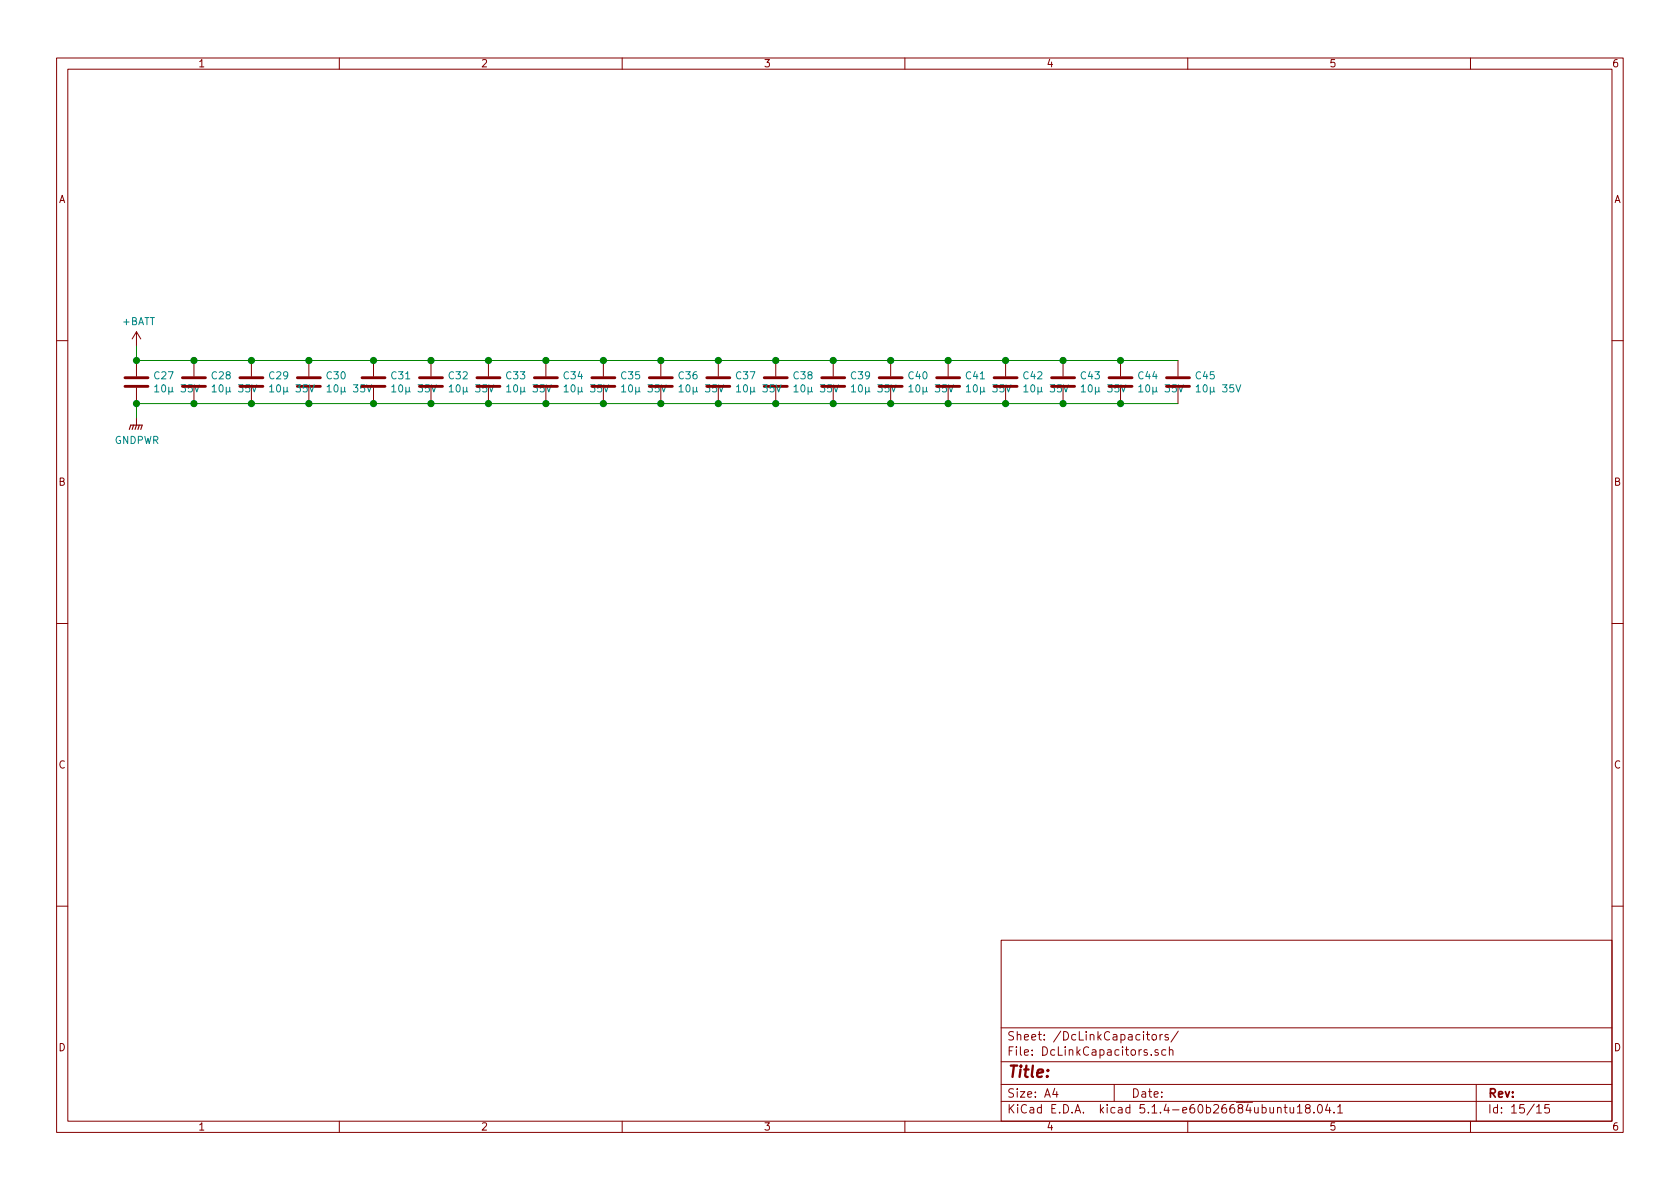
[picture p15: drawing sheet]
EESchema Schematic File Version 4
LIBS:CaroFocIw-cache
EELAYER 30 0
EELAYER END
$Descr A4 11693 8268
encoding utf-8
Sheet 15 15
Title ""
Date ""
Rev ""
Comp ""
Comment1 ""
Comment2 ""
Comment3 ""
Comment4 ""
$EndDescr
$Comp
L Device:C C27
U 1 1
P 950 2650
F 0 "C27" H 1065 2696 50  0000 L CNN
F 1 "10µ 35V" H 1065 2605 50  0000 L CNN
F 2 "Capacitor_SMD:C_1206_3216Metric" H 988 2500 50  0001 C CNN
F 3 "~" H 950 2650 50  0001 C CNN
	1    950  2650
	1    0    0    -1  
$EndComp
$Comp
L power:+BATT #PWR084
U 1 1
P 950 2400
F 0 "#PWR084" H 950 2250 50  0001 C CNN
F 1 "+BATT" H 965 2573 50  0000 C CNN
F 2 "" H 950 2400 50  0001 C CNN
F 3 "" H 950 2400 50  0001 C CNN
	1    950  2400
	1    0    0    -1  
$EndComp
$Comp
L power:GNDPWR #PWR085
U 1 1
P 950 2900
F 0 "#PWR085" H 950 2700 50  0001 C CNN
F 1 "GNDPWR" H 954 2746 50  0000 C CNN
F 2 "" H 950 2850 50  0001 C CNN
F 3 "" H 950 2850 50  0001 C CNN
	1    950  2900
	1    0    0    -1  
$EndComp
Wire Wire Line
	950  2400 950  2500
Wire Wire Line
	950  2900 950  2800
Connection ~ 950  2800
Connection ~ 950  2500
Wire Wire Line
	950  2800 1350 2800
Wire Wire Line
	950  2500 1350 2500
$Comp
L Device:C C28
U 1 1
P 1350 2650
F 0 "C28" H 1465 2696 50  0000 L CNN
F 1 "10µ 35V" H 1465 2605 50  0000 L CNN
F 2 "Capacitor_SMD:C_1206_3216Metric" H 1388 2500 50  0001 C CNN
F 3 "~" H 1350 2650 50  0001 C CNN
	1    1350 2650
	1    0    0    -1  
$EndComp
Connection ~ 1350 2500
Wire Wire Line
	1350 2500 1750 2500
Connection ~ 1350 2800
Wire Wire Line
	1350 2800 1750 2800
$Comp
L Device:C C29
U 1 1
P 1750 2650
F 0 "C29" H 1865 2696 50  0000 L CNN
F 1 "10µ 35V" H 1865 2605 50  0000 L CNN
F 2 "Capacitor_SMD:C_1206_3216Metric" H 1788 2500 50  0001 C CNN
F 3 "~" H 1750 2650 50  0001 C CNN
	1    1750 2650
	1    0    0    -1  
$EndComp
Connection ~ 1750 2500
Wire Wire Line
	1750 2500 2150 2500
Connection ~ 1750 2800
Wire Wire Line
	1750 2800 2150 2800
$Comp
L Device:C C30
U 1 1
P 2150 2650
F 0 "C30" H 2265 2696 50  0000 L CNN
F 1 "10µ 35V" H 2265 2605 50  0000 L CNN
F 2 "Capacitor_SMD:C_1206_3216Metric" H 2188 2500 50  0001 C CNN
F 3 "~" H 2150 2650 50  0001 C CNN
	1    2150 2650
	1    0    0    -1  
$EndComp
Connection ~ 2150 2500
Wire Wire Line
	2150 2500 2600 2500
Connection ~ 2150 2800
Wire Wire Line
	2150 2800 2600 2800
$Comp
L Device:C C31
U 1 1
P 2600 2650
F 0 "C31" H 2715 2696 50  0000 L CNN
F 1 "10µ 35V" H 2715 2605 50  0000 L CNN
F 2 "Capacitor_SMD:C_1206_3216Metric" H 2638 2500 50  0001 C CNN
F 3 "~" H 2600 2650 50  0001 C CNN
	1    2600 2650
	1    0    0    -1  
$EndComp
Connection ~ 2600 2500
Wire Wire Line
	2600 2500 3000 2500
Connection ~ 2600 2800
Wire Wire Line
	2600 2800 3000 2800
$Comp
L Device:C C32
U 1 1
P 3000 2650
F 0 "C32" H 3115 2696 50  0000 L CNN
F 1 "10µ 35V" H 3115 2605 50  0000 L CNN
F 2 "Capacitor_SMD:C_1206_3216Metric" H 3038 2500 50  0001 C CNN
F 3 "~" H 3000 2650 50  0001 C CNN
	1    3000 2650
	1    0    0    -1  
$EndComp
Connection ~ 3000 2500
Wire Wire Line
	3000 2500 3400 2500
Connection ~ 3000 2800
Wire Wire Line
	3000 2800 3400 2800
$Comp
L Device:C C33
U 1 1
P 3400 2650
F 0 "C33" H 3515 2696 50  0000 L CNN
F 1 "10µ 35V" H 3515 2605 50  0000 L CNN
F 2 "Capacitor_SMD:C_1206_3216Metric" H 3438 2500 50  0001 C CNN
F 3 "~" H 3400 2650 50  0001 C CNN
	1    3400 2650
	1    0    0    -1  
$EndComp
Connection ~ 3400 2500
Wire Wire Line
	3400 2500 3800 2500
Connection ~ 3400 2800
Wire Wire Line
	3400 2800 3800 2800
$Comp
L Device:C C34
U 1 1
P 3800 2650
F 0 "C34" H 3915 2696 50  0000 L CNN
F 1 "10µ 35V" H 3915 2605 50  0000 L CNN
F 2 "Capacitor_SMD:C_1206_3216Metric" H 3838 2500 50  0001 C CNN
F 3 "~" H 3800 2650 50  0001 C CNN
	1    3800 2650
	1    0    0    -1  
$EndComp
Connection ~ 3800 2500
Wire Wire Line
	3800 2500 4200 2500
Connection ~ 3800 2800
Wire Wire Line
	3800 2800 4200 2800
$Comp
L Device:C C35
U 1 1
P 4200 2650
F 0 "C35" H 4315 2696 50  0000 L CNN
F 1 "10µ 35V" H 4315 2605 50  0000 L CNN
F 2 "Capacitor_SMD:C_1206_3216Metric" H 4238 2500 50  0001 C CNN
F 3 "~" H 4200 2650 50  0001 C CNN
	1    4200 2650
	1    0    0    -1  
$EndComp
Connection ~ 4200 2500
Wire Wire Line
	4200 2500 4600 2500
Connection ~ 4200 2800
Wire Wire Line
	4200 2800 4600 2800
$Comp
L Device:C C36
U 1 1
P 4600 2650
F 0 "C36" H 4715 2696 50  0000 L CNN
F 1 "10µ 35V" H 4715 2605 50  0000 L CNN
F 2 "Capacitor_SMD:C_1206_3216Metric" H 4638 2500 50  0001 C CNN
F 3 "~" H 4600 2650 50  0001 C CNN
	1    4600 2650
	1    0    0    -1  
$EndComp
Connection ~ 4600 2500
Wire Wire Line
	4600 2500 5000 2500
Connection ~ 4600 2800
Wire Wire Line
	4600 2800 5000 2800
$Comp
L Device:C C37
U 1 1
P 5000 2650
F 0 "C37" H 5115 2696 50  0000 L CNN
F 1 "10µ 35V" H 5115 2605 50  0000 L CNN
F 2 "Capacitor_SMD:C_1206_3216Metric" H 5038 2500 50  0001 C CNN
F 3 "~" H 5000 2650 50  0001 C CNN
	1    5000 2650
	1    0    0    -1  
$EndComp
Connection ~ 5000 2500
Wire Wire Line
	5000 2500 5400 2500
Connection ~ 5000 2800
Wire Wire Line
	5000 2800 5400 2800
$Comp
L Device:C C38
U 1 1
P 5400 2650
F 0 "C38" H 5515 2696 50  0000 L CNN
F 1 "10µ 35V" H 5515 2605 50  0000 L CNN
F 2 "Capacitor_SMD:C_1206_3216Metric" H 5438 2500 50  0001 C CNN
F 3 "~" H 5400 2650 50  0001 C CNN
	1    5400 2650
	1    0    0    -1  
$EndComp
Connection ~ 5400 2500
Wire Wire Line
	5400 2500 5800 2500
Connection ~ 5400 2800
Wire Wire Line
	5400 2800 5800 2800
$Comp
L Device:C C39
U 1 1
P 5800 2650
F 0 "C39" H 5915 2696 50  0000 L CNN
F 1 "10µ 35V" H 5915 2605 50  0000 L CNN
F 2 "Capacitor_SMD:C_1206_3216Metric" H 5838 2500 50  0001 C CNN
F 3 "~" H 5800 2650 50  0001 C CNN
	1    5800 2650
	1    0    0    -1  
$EndComp
Connection ~ 5800 2500
Wire Wire Line
	5800 2500 6200 2500
Connection ~ 5800 2800
Wire Wire Line
	5800 2800 6200 2800
$Comp
L Device:C C40
U 1 1
P 6200 2650
F 0 "C40" H 6315 2696 50  0000 L CNN
F 1 "10µ 35V" H 6315 2605 50  0000 L CNN
F 2 "Capacitor_SMD:C_1206_3216Metric" H 6238 2500 50  0001 C CNN
F 3 "~" H 6200 2650 50  0001 C CNN
	1    6200 2650
	1    0    0    -1  
$EndComp
Connection ~ 6200 2500
Wire Wire Line
	6200 2500 6600 2500
Connection ~ 6200 2800
Wire Wire Line
	6200 2800 6600 2800
$Comp
L Device:C C41
U 1 1
P 6600 2650
F 0 "C41" H 6715 2696 50  0000 L CNN
F 1 "10µ 35V" H 6715 2605 50  0000 L CNN
F 2 "Capacitor_SMD:C_1206_3216Metric" H 6638 2500 50  0001 C CNN
F 3 "~" H 6600 2650 50  0001 C CNN
	1    6600 2650
	1    0    0    -1  
$EndComp
Connection ~ 6600 2500
Wire Wire Line
	6600 2500 7000 2500
Connection ~ 6600 2800
Wire Wire Line
	6600 2800 7000 2800
$Comp
L Device:C C42
U 1 1
P 7000 2650
F 0 "C42" H 7115 2696 50  0000 L CNN
F 1 "10µ 35V" H 7115 2605 50  0000 L CNN
F 2 "Capacitor_SMD:C_1206_3216Metric" H 7038 2500 50  0001 C CNN
F 3 "~" H 7000 2650 50  0001 C CNN
	1    7000 2650
	1    0    0    -1  
$EndComp
Connection ~ 7000 2500
Wire Wire Line
	7000 2500 7400 2500
Connection ~ 7000 2800
Wire Wire Line
	7000 2800 7400 2800
$Comp
L Device:C C43
U 1 1
P 7400 2650
F 0 "C43" H 7515 2696 50  0000 L CNN
F 1 "10µ 35V" H 7515 2605 50  0000 L CNN
F 2 "Capacitor_SMD:C_1206_3216Metric" H 7438 2500 50  0001 C CNN
F 3 "~" H 7400 2650 50  0001 C CNN
	1    7400 2650
	1    0    0    -1  
$EndComp
Connection ~ 7400 2500
Wire Wire Line
	7400 2500 7800 2500
Connection ~ 7400 2800
Wire Wire Line
	7400 2800 7800 2800
$Comp
L Device:C C44
U 1 1
P 7800 2650
F 0 "C44" H 7915 2696 50  0000 L CNN
F 1 "10µ 35V" H 7915 2605 50  0000 L CNN
F 2 "Capacitor_SMD:C_1206_3216Metric" H 7838 2500 50  0001 C CNN
F 3 "~" H 7800 2650 50  0001 C CNN
	1    7800 2650
	1    0    0    -1  
$EndComp
Connection ~ 7800 2500
Wire Wire Line
	7800 2500 8200 2500
Connection ~ 7800 2800
Wire Wire Line
	7800 2800 8200 2800
$Comp
L Device:C C45
U 1 1
P 8200 2650
F 0 "C45" H 8315 2696 50  0000 L CNN
F 1 "10µ 35V" H 8315 2605 50  0000 L CNN
F 2 "Capacitor_SMD:C_1206_3216Metric" H 8238 2500 50  0001 C CNN
F 3 "~" H 8200 2650 50  0001 C CNN
	1    8200 2650
	1    0    0    -1  
$EndComp
$EndSCHEMATC
